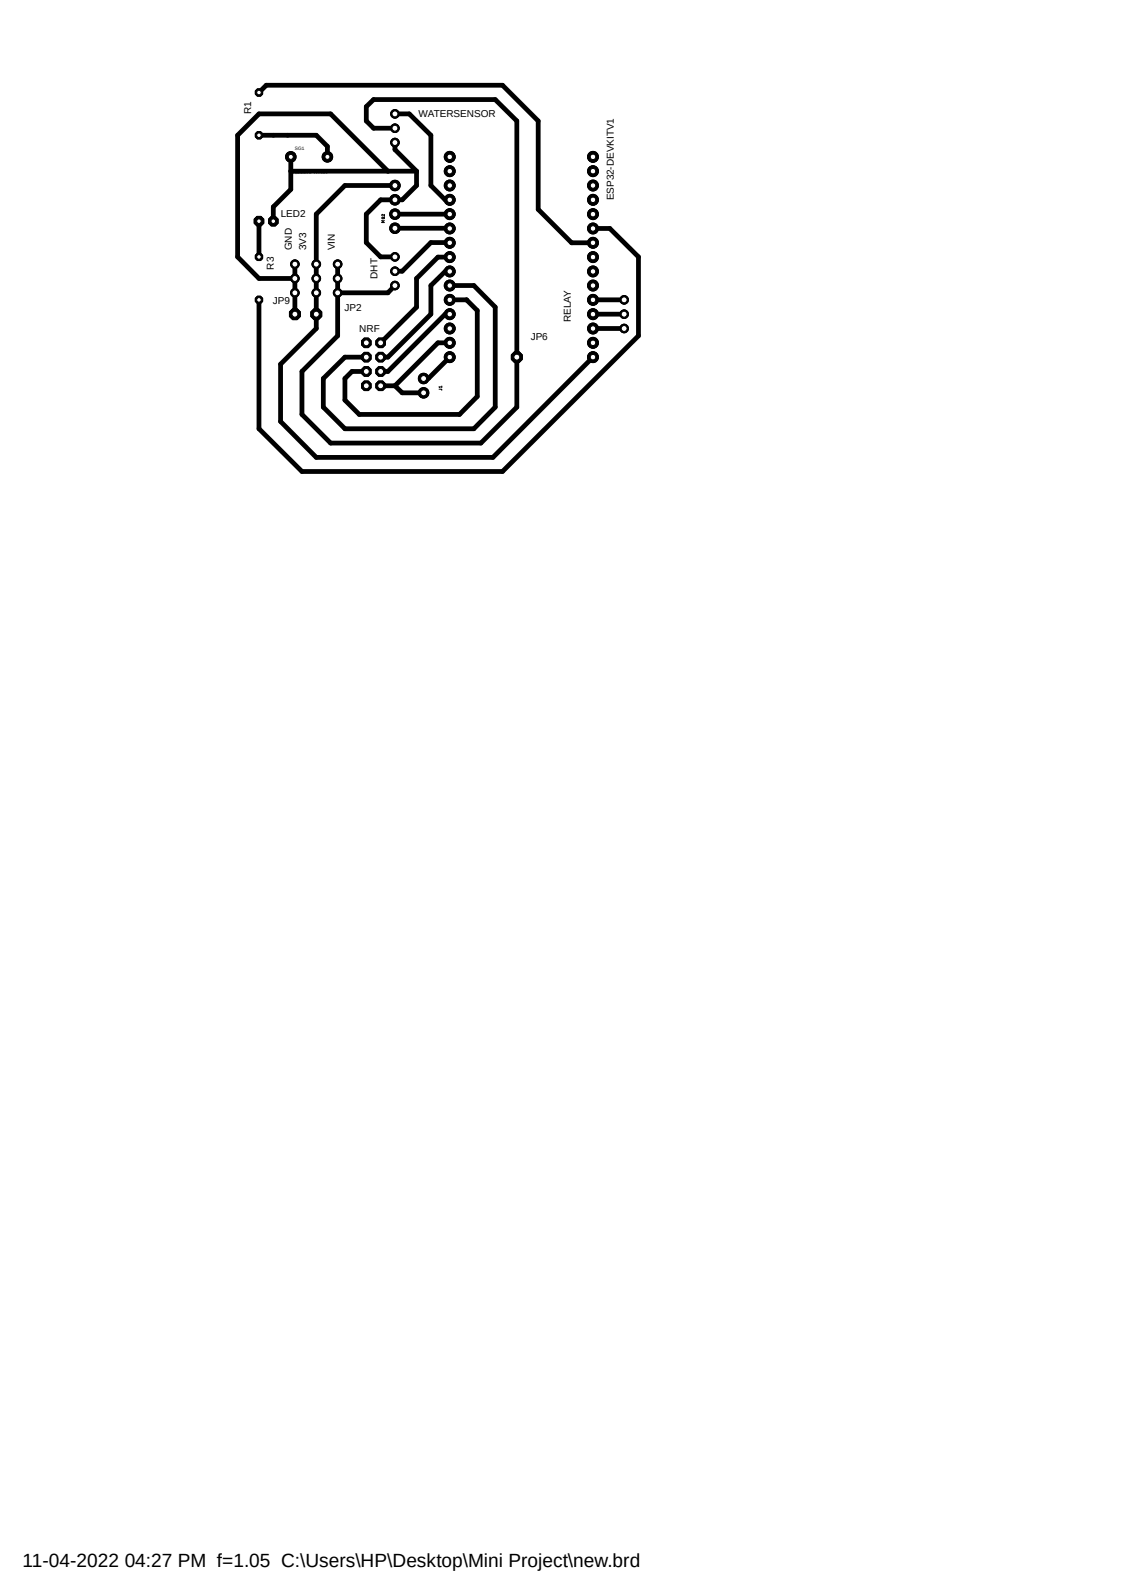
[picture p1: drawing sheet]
<svg xmlns="http://www.w3.org/2000/svg" width="210mm" height="297mm" viewBox="0 0 210 297" stroke-linecap="round" stroke-linejoin="round" font-family="sans-serif">
<defs><g id="words">
<text font-size="3.6" x="4.2" y="291.8">11-04-2022 04:27 PM f=1.05 C:\Users\HP\Desktop\Mini Project\new.brd</text>
<g font-size="1.9">
<text x="46.8" y="21.2" transform="rotate(-90 46.8 21.2)">R1</text>
<text x="77.9" y="21.8">WATERSENSOR</text>
<text x="52.3" y="40.4">LED2</text>
<text x="114.3" y="37.3" transform="rotate(-90 114.3 37.3)">ESP32-DEVKITV1</text>
<text x="54.3" y="46.6" transform="rotate(-90 54.3 46.6)">GND</text>
<text x="57" y="46.6" transform="rotate(-90 57 46.6)">3V3</text>
<text x="62.3" y="46.6" transform="rotate(-90 62.3 46.6)">VIN</text>
<text x="51" y="50.2" transform="rotate(-90 51 50.2)">R3</text>
<text x="70.3" y="51.9" transform="rotate(-90 70.3 51.9)">DHT</text>
<text x="50.8" y="56.6">JP9</text>
<text x="64.1" y="57.9">JP2</text>
<text x="106.3" y="59.9" transform="rotate(-90 106.3 59.9)">RELAY</text>
<text x="66.9" y="61.8">NRF</text>
<text x="98.8" y="63.2">JP6</text>
</g>
<g font-size=".9">
<text x="54.9" y="27.9">SG1</text>
<text x="54.2" y="32.4">BUZZERPTH-KIT</text>
</g>
</g></defs>
<path d="M4.2 4.2l168 105M172.2 4.2l-168 105" fill="none" stroke="#fff" stroke-width=".19"/>
<g fill="none" stroke="#000" stroke-width=".89">
<path d="M48.2 17.2l1.4-1.3h44l6.6 6.6v16.5l6.2 6.2h4M48.2 25.2h10.7l2.1 2.1v1.9M54.1 29.2v6.1l-3.2 3.2v2.7M54.1 31.9h23.5M72.2 31.9l-10.6-10.7h-13.4l-4 4v22.6l4 4.1h6.7M73.5 21.2h2.7l4 4v9.3l2.7 2.7h.8M73.5 23.9h-3.9l-1.4-1.4v-2.6l1.4-1.4h22.6l4 4v53.3l-6.7 6.7h-27.9l-5.4-5.3v-8l6.7-6.7v-13.3M73.5 26.5v1.4l4.1 4M73.5 39.9h10.3M73.5 34.5h-9.3l-5.3 5.4v21.3l-6.7 6.6v10.7l6.7 6.7h32.9l18.6-18.7M77.6 31.9v2.6l-2.7 2.7h-4l-2.7 2.7v5.3l2.7 2.6h2.6M48.2 41.2v6.6"/>
<path d="M54.9 49.2v9.3M73.5 53.2l-1.3 1.3h-9.3M73.5 42.5h10.2M83.7 53.2h4.5l4 4v18.6l-4 4h-24l-4-4v-5.3l4-4h4M83.7 50.5h-.8l-2.7 2.7v5.3l-8 8h-1.3M83.7 47.9h-2.2l-3.9 4v5.3l-6.7 6.6M83.7 55.8h3.2l2 2v16l-3.3 3.4h-18.7l-2.7-2.7v-4l1.3-1.3h2.7M83.8 58.5h-.9l-10.7 10.7h-1.3M84.2 45.2h-4l-5.3 5.3h-1.4M110.4 58.5h5.8M110.4 55.8h5.8M110.4 42.5h3.1l5.4 5.3v14.7l-25.3 25.3h-37.4l-8-8v-24"/>
<path d="M70.9 71.8h2.6M73.5 71.8l1.4 1.4h4M83.7 66.5l-3.9 4h-.9M83.8 63.9l-2.3-.1-8 8M110.4 61.2h5.8"/>
</g>
<circle cx="68.2" cy="63.8" r=".97" fill="#000"/>
<circle cx="68.2" cy="63.8" r=".97" fill="none" stroke="#000" stroke-width=".19"/>
<circle cx="68.2" cy="63.8" r=".55" fill="#fff"/>
<g fill="none" stroke="#000" stroke-width=".19">
<circle cx="68.2" cy="63.8" r=".55"/>
<circle cx="70.9" cy="63.8" r=".97"/>
</g>
<circle cx="70.9" cy="63.8" r=".97" fill="#000"/>
<circle cx="70.9" cy="63.8" r=".55" fill="#fff"/>
<g fill="none" stroke="#000" stroke-width=".19">
<circle cx="68.2" cy="66.5" r=".97"/>
<circle cx="70.9" cy="63.8" r=".55"/>
</g>
<circle cx="68.2" cy="66.5" r=".97" fill="#000"/>
<circle cx="68.2" cy="66.5" r=".55" fill="#fff"/>
<g fill="none" stroke="#000" stroke-width=".19">
<circle cx="68.2" cy="66.5" r=".55"/>
<circle cx="70.9" cy="66.5" r=".97"/>
</g>
<circle cx="70.9" cy="66.5" r=".97" fill="#000"/>
<circle cx="70.9" cy="66.5" r=".55" fill="#fff"/>
<g fill="none" stroke="#000" stroke-width=".19">
<circle cx="68.2" cy="69.2" r=".97"/>
<circle cx="70.9" cy="66.5" r=".55"/>
</g>
<circle cx="68.2" cy="69.2" r=".97" fill="#000"/>
<circle cx="68.2" cy="69.2" r=".55" fill="#fff"/>
<g fill="none" stroke="#000" stroke-width=".19">
<circle cx="68.2" cy="69.2" r=".55"/>
<circle cx="70.9" cy="69.2" r=".97"/>
</g>
<circle cx="70.9" cy="69.2" r=".97" fill="#000"/>
<circle cx="70.9" cy="69.2" r=".55" fill="#fff"/>
<g fill="none" stroke="#000" stroke-width=".19">
<circle cx="68.2" cy="71.8" r=".97"/>
<circle cx="70.9" cy="69.2" r=".55"/>
</g>
<circle cx="68.2" cy="71.8" r=".97" fill="#000"/>
<circle cx="68.2" cy="71.8" r=".55" fill="#fff"/>
<g fill="none" stroke="#000" stroke-width=".19">
<circle cx="68.2" cy="71.8" r=".55"/>
<circle cx="70.9" cy="71.8" r=".97"/>
</g>
<circle cx="70.9" cy="71.8" r=".97" fill="#000"/>
<circle cx="70.9" cy="71.8" r=".55" fill="#fff"/>
<g fill="none" stroke="#000" stroke-width=".19">
<circle cx="70.9" cy="71.8" r=".55"/>
<circle cx="110.4" cy="66.5" r="1.01"/>
</g>
<circle cx="110.4" cy="66.5" r="1.01" fill="#000"/>
<circle cx="110.4" cy="66.5" r=".51" fill="#fff"/>
<g fill="none" stroke="#000" stroke-width=".19">
<circle cx="110.4" cy="66.5" r=".51"/>
<circle cx="110.4" cy="63.8" r="1.01"/>
</g>
<circle cx="110.4" cy="63.8" r="1.01" fill="#000"/>
<circle cx="110.4" cy="63.8" r=".51" fill="#fff"/>
<g fill="none" stroke="#000" stroke-width=".19">
<circle cx="110.4" cy="63.8" r=".51"/>
<circle cx="110.4" cy="61.2" r="1.01"/>
</g>
<circle cx="110.4" cy="61.2" r="1.01" fill="#000"/>
<circle cx="110.4" cy="61.2" r=".51" fill="#fff"/>
<g fill="none" stroke="#000" stroke-width=".19">
<circle cx="110.4" cy="58.5" r="1.01"/>
<circle cx="110.4" cy="61.2" r=".51"/>
</g>
<circle cx="110.4" cy="58.5" r="1.01" fill="#000"/>
<circle cx="110.4" cy="58.5" r=".51" fill="#fff"/>
<g fill="none" stroke="#000" stroke-width=".19">
<circle cx="110.4" cy="58.5" r=".51"/>
<circle cx="110.4" cy="55.8" r="1.01"/>
</g>
<circle cx="110.4" cy="55.8" r="1.01" fill="#000"/>
<circle cx="110.4" cy="55.8" r=".51" fill="#fff"/>
<g fill="none" stroke="#000" stroke-width=".19">
<circle cx="110.4" cy="55.8" r=".51"/>
<circle cx="110.4" cy="53.2" r="1.01"/>
</g>
<circle cx="110.4" cy="53.2" r="1.01" fill="#000"/>
<circle cx="110.4" cy="53.2" r=".51" fill="#fff"/>
<g fill="none" stroke="#000" stroke-width=".19">
<circle cx="110.4" cy="53.2" r=".51"/>
<circle cx="110.4" cy="50.5" r="1.01"/>
</g>
<circle cx="110.4" cy="50.5" r="1.01" fill="#000"/>
<circle cx="110.4" cy="50.5" r=".51" fill="#fff"/>
<g fill="none" stroke="#000" stroke-width=".19">
<circle cx="110.4" cy="50.5" r=".51"/>
<circle cx="110.4" cy="47.9" r="1.01"/>
</g>
<circle cx="110.4" cy="47.9" r="1.01" fill="#000"/>
<circle cx="110.4" cy="47.9" r=".51" fill="#fff"/>
<g fill="none" stroke="#000" stroke-width=".19">
<circle cx="110.4" cy="47.9" r=".51"/>
<circle cx="110.4" cy="45.2" r="1.01"/>
</g>
<circle cx="110.4" cy="45.2" r="1.01" fill="#000"/>
<circle cx="110.4" cy="45.2" r=".51" fill="#fff"/>
<g fill="none" stroke="#000" stroke-width=".19">
<circle cx="110.4" cy="45.2" r=".51"/>
<circle cx="110.4" cy="42.5" r="1.01"/>
</g>
<circle cx="110.4" cy="42.5" r="1.01" fill="#000"/>
<circle cx="110.4" cy="42.5" r=".51" fill="#fff"/>
<g fill="none" stroke="#000" stroke-width=".19">
<circle cx="110.4" cy="39.9" r="1.01"/>
<circle cx="110.4" cy="42.5" r=".51"/>
</g>
<circle cx="110.4" cy="39.9" r="1.01" fill="#000"/>
<circle cx="110.4" cy="39.9" r=".51" fill="#fff"/>
<g fill="none" stroke="#000" stroke-width=".19">
<circle cx="110.4" cy="39.9" r=".51"/>
<circle cx="110.4" cy="37.2" r="1.01"/>
</g>
<circle cx="110.4" cy="37.2" r="1.01" fill="#000"/>
<circle cx="110.4" cy="37.2" r=".51" fill="#fff"/>
<g fill="none" stroke="#000" stroke-width=".19">
<circle cx="110.4" cy="37.2" r=".51"/>
<circle cx="110.4" cy="34.5" r="1.01"/>
</g>
<circle cx="110.4" cy="34.5" r="1.01" fill="#000"/>
<circle cx="110.4" cy="34.5" r=".51" fill="#fff"/>
<g fill="none" stroke="#000" stroke-width=".19">
<circle cx="110.4" cy="34.5" r=".51"/>
<circle cx="110.4" cy="31.9" r="1.01"/>
</g>
<circle cx="110.4" cy="31.9" r="1.01" fill="#000"/>
<circle cx="110.4" cy="31.9" r=".51" fill="#fff"/>
<g fill="none" stroke="#000" stroke-width=".19">
<circle cx="110.4" cy="31.9" r=".51"/>
<circle cx="110.4" cy="29.2" r="1.01"/>
</g>
<circle cx="110.4" cy="29.2" r="1.01" fill="#000"/>
<circle cx="110.4" cy="29.2" r=".51" fill="#fff"/>
<g fill="none" stroke="#000" stroke-width=".19">
<circle cx="110.4" cy="29.2" r=".51"/>
<circle cx="83.7" cy="66.5" r="1.01"/>
</g>
<circle cx="83.7" cy="66.5" r="1.01" fill="#000"/>
<circle cx="83.7" cy="66.5" r=".51" fill="#fff"/>
<g fill="none" stroke="#000" stroke-width=".19">
<circle cx="83.7" cy="66.5" r=".51"/>
<circle cx="83.7" cy="63.8" r="1.01"/>
</g>
<circle cx="83.7" cy="63.8" r="1.01" fill="#000"/>
<circle cx="83.7" cy="63.8" r=".51" fill="#fff"/>
<g fill="none" stroke="#000" stroke-width=".19">
<circle cx="83.7" cy="63.8" r=".51"/>
<circle cx="83.7" cy="61.2" r="1.01"/>
</g>
<circle cx="83.7" cy="61.2" r="1.01" fill="#000"/>
<circle cx="83.7" cy="61.2" r=".51" fill="#fff"/>
<g fill="none" stroke="#000" stroke-width=".19">
<circle cx="83.7" cy="58.5" r="1.01"/>
<circle cx="83.7" cy="61.2" r=".51"/>
</g>
<circle cx="83.7" cy="58.5" r="1.01" fill="#000"/>
<circle cx="83.7" cy="58.5" r=".51" fill="#fff"/>
<g fill="none" stroke="#000" stroke-width=".19">
<circle cx="83.7" cy="58.5" r=".51"/>
<circle cx="83.7" cy="55.8" r="1.01"/>
</g>
<circle cx="83.7" cy="55.8" r="1.01" fill="#000"/>
<circle cx="83.7" cy="55.8" r=".51" fill="#fff"/>
<g fill="none" stroke="#000" stroke-width=".19">
<circle cx="83.7" cy="55.8" r=".51"/>
<circle cx="83.7" cy="53.2" r="1.01"/>
</g>
<circle cx="83.7" cy="53.2" r="1.01" fill="#000"/>
<circle cx="83.7" cy="53.2" r=".51" fill="#fff"/>
<g fill="none" stroke="#000" stroke-width=".19">
<circle cx="83.7" cy="53.2" r=".51"/>
<circle cx="83.7" cy="50.5" r="1.01"/>
</g>
<circle cx="83.7" cy="50.5" r="1.01" fill="#000"/>
<circle cx="83.7" cy="50.5" r=".51" fill="#fff"/>
<g fill="none" stroke="#000" stroke-width=".19">
<circle cx="83.7" cy="50.5" r=".51"/>
<circle cx="83.7" cy="47.9" r="1.01"/>
</g>
<circle cx="83.7" cy="47.9" r="1.01" fill="#000"/>
<circle cx="83.7" cy="47.9" r=".51" fill="#fff"/>
<g fill="none" stroke="#000" stroke-width=".19">
<circle cx="83.7" cy="47.9" r=".51"/>
<circle cx="83.7" cy="45.2" r="1.01"/>
</g>
<circle cx="83.7" cy="45.2" r="1.01" fill="#000"/>
<circle cx="83.7" cy="45.2" r=".51" fill="#fff"/>
<g fill="none" stroke="#000" stroke-width=".19">
<circle cx="83.7" cy="45.2" r=".51"/>
<circle cx="83.7" cy="42.5" r="1.01"/>
</g>
<circle cx="83.7" cy="42.5" r="1.01" fill="#000"/>
<circle cx="83.7" cy="42.5" r=".51" fill="#fff"/>
<g fill="none" stroke="#000" stroke-width=".19">
<circle cx="83.7" cy="39.9" r="1.01"/>
<circle cx="83.7" cy="42.5" r=".51"/>
</g>
<circle cx="83.7" cy="39.9" r="1.01" fill="#000"/>
<circle cx="83.7" cy="39.9" r=".51" fill="#fff"/>
<g fill="none" stroke="#000" stroke-width=".19">
<circle cx="83.7" cy="39.9" r=".51"/>
<circle cx="83.7" cy="37.2" r="1.01"/>
</g>
<circle cx="83.7" cy="37.2" r="1.01" fill="#000"/>
<circle cx="83.7" cy="37.2" r=".51" fill="#fff"/>
<g fill="none" stroke="#000" stroke-width=".19">
<circle cx="83.7" cy="37.2" r=".51"/>
<circle cx="83.7" cy="34.5" r="1.01"/>
</g>
<circle cx="83.7" cy="34.5" r="1.01" fill="#000"/>
<circle cx="83.7" cy="34.5" r=".51" fill="#fff"/>
<g fill="none" stroke="#000" stroke-width=".19">
<circle cx="83.7" cy="34.5" r=".51"/>
<circle cx="83.7" cy="31.9" r="1.01"/>
</g>
<circle cx="83.7" cy="31.9" r="1.01" fill="#000"/>
<circle cx="83.7" cy="31.9" r=".51" fill="#fff"/>
<g fill="none" stroke="#000" stroke-width=".19">
<circle cx="83.7" cy="31.9" r=".51"/>
<circle cx="83.7" cy="29.2" r="1.01"/>
</g>
<circle cx="83.7" cy="29.2" r="1.01" fill="#000"/>
<circle cx="83.7" cy="29.2" r=".51" fill="#fff"/>
<g fill="none" stroke="#000" stroke-width=".19">
<circle cx="83.7" cy="29.2" r=".51"/>
<circle cx="58.9" cy="58.5" r="1.1"/>
</g>
<circle cx="58.9" cy="58.5" r="1.1" fill="#000"/>
<circle cx="58.9" cy="58.5" r=".55" fill="#fff"/>
<g fill="none" stroke="#000" stroke-width=".19">
<circle cx="54.9" cy="54.5" r=".8"/>
<circle cx="58.9" cy="58.5" r=".55"/>
</g>
<circle cx="54.9" cy="54.5" r=".8" fill="#000"/>
<circle cx="54.9" cy="54.5" r=".55" fill="#fff"/>
<g fill="none" stroke="#000" stroke-width=".19">
<circle cx="54.9" cy="54.5" r=".55"/>
<circle cx="54.9" cy="51.9" r=".8"/>
</g>
<circle cx="54.9" cy="51.9" r=".8" fill="#000"/>
<circle cx="54.9" cy="51.9" r=".55" fill="#fff"/>
<g fill="none" stroke="#000" stroke-width=".19">
<circle cx="54.9" cy="51.9" r=".55"/>
<circle cx="54.9" cy="49.2" r=".8"/>
</g>
<circle cx="54.9" cy="49.2" r=".8" fill="#000"/>
<circle cx="54.9" cy="49.2" r=".55" fill="#fff"/>
<g fill="none" stroke="#000" stroke-width=".19">
<circle cx="54.9" cy="49.2" r=".55"/>
<circle cx="58.9" cy="54.5" r=".8"/>
</g>
<circle cx="58.9" cy="54.5" r=".8" fill="#000"/>
<circle cx="58.9" cy="54.5" r=".55" fill="#fff"/>
<g fill="none" stroke="#000" stroke-width=".19">
<circle cx="58.9" cy="54.5" r=".55"/>
<circle cx="58.9" cy="51.9" r=".8"/>
</g>
<circle cx="58.9" cy="51.9" r=".8" fill="#000"/>
<circle cx="58.9" cy="51.9" r=".55" fill="#fff"/>
<g fill="none" stroke="#000" stroke-width=".19">
<circle cx="58.9" cy="51.9" r=".55"/>
<circle cx="58.9" cy="49.2" r=".8"/>
</g>
<circle cx="58.9" cy="49.2" r=".8" fill="#000"/>
<circle cx="58.9" cy="49.2" r=".55" fill="#fff"/>
<g fill="none" stroke="#000" stroke-width=".19">
<circle cx="58.9" cy="49.2" r=".55"/>
<circle cx="62.9" cy="54.5" r=".8"/>
</g>
<circle cx="62.9" cy="54.5" r=".8" fill="#000"/>
<circle cx="62.9" cy="54.5" r=".55" fill="#fff"/>
<g fill="none" stroke="#000" stroke-width=".19">
<circle cx="62.9" cy="54.5" r=".55"/>
<circle cx="62.9" cy="51.9" r=".8"/>
</g>
<circle cx="62.9" cy="51.9" r=".8" fill="#000"/>
<circle cx="62.9" cy="51.9" r=".55" fill="#fff"/>
<g fill="none" stroke="#000" stroke-width=".19">
<circle cx="62.9" cy="51.9" r=".55"/>
<circle cx="62.9" cy="49.2" r=".8"/>
</g>
<circle cx="62.9" cy="49.2" r=".8" fill="#000"/>
<circle cx="62.9" cy="49.2" r=".55" fill="#fff"/>
<g fill="none" stroke="#000" stroke-width=".19">
<circle cx="62.9" cy="49.2" r=".55"/>
<circle cx="96.2" cy="66.5" r="1.1"/>
</g>
<circle cx="96.2" cy="66.5" r="1.1" fill="#000"/>
<circle cx="96.2" cy="66.5" r=".55" fill="#fff"/>
<g fill="none" stroke="#000" stroke-width=".19">
<circle cx="73.5" cy="53.2" r=".8"/>
<circle cx="96.2" cy="66.5" r=".55"/>
</g>
<circle cx="73.5" cy="53.2" r=".8" fill="#000"/>
<circle cx="73.5" cy="53.2" r=".55" fill="#fff"/>
<g fill="none" stroke="#000" stroke-width=".19">
<circle cx="73.5" cy="53.2" r=".55"/>
<circle cx="73.5" cy="50.5" r=".8"/>
</g>
<circle cx="73.5" cy="50.5" r=".8" fill="#000"/>
<circle cx="73.5" cy="50.5" r=".55" fill="#fff"/>
<g fill="none" stroke="#000" stroke-width=".19">
<circle cx="73.5" cy="50.5" r=".55"/>
<circle cx="73.5" cy="47.8" r=".8"/>
</g>
<circle cx="73.5" cy="47.8" r=".8" fill="#000"/>
<circle cx="73.5" cy="47.8" r=".55" fill="#fff"/>
<g fill="none" stroke="#000" stroke-width=".19">
<circle cx="73.5" cy="26.5" r=".8"/>
<circle cx="73.5" cy="47.8" r=".55"/>
</g>
<circle cx="73.5" cy="26.5" r=".8" fill="#000"/>
<circle cx="73.5" cy="26.5" r=".55" fill="#fff"/>
<g fill="none" stroke="#000" stroke-width=".19">
<circle cx="73.5" cy="26.5" r=".55"/>
<circle cx="73.5" cy="23.9" r=".8"/>
</g>
<circle cx="73.5" cy="23.9" r=".8" fill="#000"/>
<circle cx="73.5" cy="23.9" r=".55" fill="#fff"/>
<g fill="none" stroke="#000" stroke-width=".19">
<circle cx="73.5" cy="23.9" r=".55"/>
<circle cx="73.5" cy="21.2" r=".8"/>
</g>
<circle cx="73.5" cy="21.2" r=".8" fill="#000"/>
<circle cx="73.5" cy="21.2" r=".55" fill="#fff"/>
<g fill="none" stroke="#000" stroke-width=".19">
<circle cx="73.5" cy="34.5" r=".98"/>
<circle cx="73.5" cy="21.2" r=".55"/>
</g>
<circle cx="73.5" cy="34.5" r=".98" fill="#000"/>
<circle cx="73.5" cy="34.5" r=".55" fill="#fff"/>
<g fill="none" stroke="#000" stroke-width=".19">
<circle cx="73.5" cy="37.2" r=".98"/>
<circle cx="73.5" cy="34.5" r=".55"/>
</g>
<circle cx="73.5" cy="37.2" r=".98" fill="#000"/>
<circle cx="73.5" cy="37.2" r=".55" fill="#fff"/>
<g fill="none" stroke="#000" stroke-width=".19">
<circle cx="73.5" cy="39.9" r=".98"/>
<circle cx="73.5" cy="37.2" r=".55"/>
</g>
<circle cx="73.5" cy="39.9" r=".98" fill="#000"/>
<circle cx="73.5" cy="39.9" r=".55" fill="#fff"/>
<g fill="none" stroke="#000" stroke-width=".19">
<circle cx="73.5" cy="39.9" r=".55"/>
<circle cx="73.5" cy="42.5" r=".98"/>
</g>
<circle cx="73.5" cy="42.5" r=".98" fill="#000"/>
<circle cx="73.5" cy="42.5" r=".55" fill="#fff"/>
<g fill="none" stroke="#000" stroke-width=".19">
<circle cx="54.1" cy="29.2" r=".98"/>
<circle cx="73.5" cy="42.5" r=".55"/>
</g>
<circle cx="54.1" cy="29.2" r=".98" fill="#000"/>
<circle cx="54.1" cy="29.2" r=".46" fill="#fff"/>
<g fill="none" stroke="#000" stroke-width=".19">
<circle cx="54.1" cy="29.2" r=".46"/>
<circle cx="61" cy="29.2" r=".98"/>
</g>
<circle cx="61" cy="29.2" r=".98" fill="#000"/>
<circle cx="61" cy="29.2" r=".46" fill="#fff"/>
<g fill="none" stroke="#000" stroke-width=".19">
<circle cx="61" cy="29.2" r=".46"/>
<circle cx="50.9" cy="41.2" r=".97"/>
</g>
<circle cx="50.9" cy="41.2" r=".97" fill="#000"/>
<circle cx="50.9" cy="41.2" r=".43" fill="#fff"/>
<g fill="none" stroke="#000" stroke-width=".19">
<circle cx="48.2" cy="41.2" r=".97"/>
<circle cx="50.9" cy="41.2" r=".43"/>
</g>
<circle cx="48.2" cy="41.2" r=".97" fill="#000"/>
<circle cx="48.2" cy="41.2" r=".43" fill="#fff"/>
<g fill="none" stroke="#000" stroke-width=".19">
<path d="M47.9 47.2h.6l.4 .3v.6l-.4 .4h-.6l-.4-.4v-.6z"/>
<circle cx="48.2" cy="41.2" r=".43"/>
</g>
<path d="M47.9 47.2h.6l.4 .3v.6l-.4 .4h-.6l-.4-.4v-.6z" fill-rule="evenodd" fill="#000"/>
<circle cx="48.2" cy="47.8" r=".43" fill="#fff"/>
<g fill="none" stroke="#000" stroke-width=".19">
<path d="M47.9 55.2h.6l.4 .3v.6l-.4 .4h-.6l-.4-.4v-.6z"/>
<circle cx="48.2" cy="47.8" r=".43"/>
</g>
<path d="M47.9 55.2h.6l.4 .3v.6l-.4 .4h-.6l-.4-.4v-.6z" fill-rule="evenodd" fill="#000"/>
<circle cx="48.2" cy="55.8" r=".43" fill="#fff"/>
<g fill="none" stroke="#000" stroke-width=".19">
<path d="M47.9 24.5h.6l.4 .4v.6l-.4 .4h-.6l-.4-.4v-.6z"/>
<circle cx="48.2" cy="55.8" r=".43"/>
</g>
<path d="M47.9 24.5h.6l.4 .4v.6l-.4 .4h-.6l-.4-.4v-.6z" fill-rule="evenodd" fill="#000"/>
<circle cx="48.2" cy="25.2" r=".43" fill="#fff"/>
<g fill="none" stroke="#000" stroke-width=".19">
<path d="M47.9 16.6h.6l.4 .3v.6l-.4 .4h-.6l-.4-.4v-.6z"/>
<circle cx="48.2" cy="25.2" r=".43"/>
</g>
<path d="M47.9 16.6h.6l.4 .3v.6l-.4 .4h-.6l-.4-.4v-.6z" fill-rule="evenodd" fill="#000"/>
<circle cx="48.2" cy="17.2" r=".43" fill="#fff"/>
<g fill="none" stroke="#000" stroke-width=".19">
<circle cx="48.2" cy="17.2" r=".43"/>
<circle cx="54.9" cy="58.5" r="1.1"/>
</g>
<circle cx="54.9" cy="58.5" r="1.1" fill="#000"/>
<circle cx="54.9" cy="58.5" r=".55" fill="#fff"/>
<g fill="none" stroke="#000" stroke-width=".19">
<circle cx="54.9" cy="58.5" r=".55"/>
<circle cx="116.2" cy="61.2" r=".8"/>
</g>
<circle cx="116.2" cy="61.2" r=".8" fill="#000"/>
<circle cx="116.2" cy="61.2" r=".55" fill="#fff"/>
<g fill="none" stroke="#000" stroke-width=".19">
<circle cx="116.2" cy="58.5" r=".8"/>
<circle cx="116.2" cy="61.2" r=".55"/>
</g>
<circle cx="116.2" cy="58.5" r=".8" fill="#000"/>
<circle cx="116.2" cy="58.5" r=".55" fill="#fff"/>
<g fill="none" stroke="#000" stroke-width=".19">
<circle cx="116.2" cy="58.5" r=".55"/>
<circle cx="116.2" cy="55.8" r=".8"/>
</g>
<circle cx="116.2" cy="55.8" r=".8" fill="#000"/>
<circle cx="116.2" cy="55.8" r=".55" fill="#fff"/>
<g fill="none" stroke="#000" stroke-width=".19">
<circle cx="116.2" cy="55.8" r=".55"/>
<circle cx="78.9" cy="70.5" r=".98"/>
</g>
<circle cx="78.9" cy="70.5" r=".98" fill="#000"/>
<circle cx="78.9" cy="70.5" r=".55" fill="#fff"/>
<g fill="none" stroke="#000" stroke-width=".19">
<circle cx="78.9" cy="73.2" r=".98"/>
<circle cx="78.9" cy="70.5" r=".55"/>
</g>
<circle cx="78.9" cy="73.2" r=".98" fill="#000"/>
<circle cx="78.9" cy="73.2" r=".55" fill="#fff"/>
<g fill="none" stroke="#000" stroke-width=".19">
<circle cx="68.2" cy="63.8" r=".97"/>
<circle cx="78.9" cy="73.2" r=".55"/>
</g>
<circle cx="68.2" cy="63.8" r=".97" fill="#000"/>
<circle cx="68.2" cy="63.8" r=".55" fill="#fff"/>
<g fill="none" stroke="#000" stroke-width=".19">
<circle cx="68.2" cy="63.8" r=".55"/>
<circle cx="70.9" cy="63.8" r=".97"/>
</g>
<circle cx="70.9" cy="63.8" r=".97" fill="#000"/>
<circle cx="70.9" cy="63.8" r=".55" fill="#fff"/>
<g fill="none" stroke="#000" stroke-width=".19">
<circle cx="68.2" cy="66.5" r=".97"/>
<circle cx="70.9" cy="63.8" r=".55"/>
</g>
<circle cx="68.2" cy="66.5" r=".97" fill="#000"/>
<circle cx="68.2" cy="66.5" r=".55" fill="#fff"/>
<g fill="none" stroke="#000" stroke-width=".19">
<circle cx="68.2" cy="66.5" r=".55"/>
<circle cx="70.9" cy="66.5" r=".97"/>
</g>
<circle cx="70.9" cy="66.5" r=".97" fill="#000"/>
<circle cx="70.9" cy="66.5" r=".55" fill="#fff"/>
<g fill="none" stroke="#000" stroke-width=".19">
<circle cx="68.2" cy="69.2" r=".97"/>
<circle cx="70.9" cy="66.5" r=".55"/>
</g>
<circle cx="68.2" cy="69.2" r=".97" fill="#000"/>
<circle cx="68.2" cy="69.2" r=".55" fill="#fff"/>
<g fill="none" stroke="#000" stroke-width=".19">
<circle cx="68.2" cy="69.2" r=".55"/>
<circle cx="70.9" cy="69.2" r=".97"/>
</g>
<circle cx="70.9" cy="69.2" r=".97" fill="#000"/>
<circle cx="70.9" cy="69.2" r=".55" fill="#fff"/>
<g fill="none" stroke="#000" stroke-width=".19">
<circle cx="68.2" cy="71.8" r=".97"/>
<circle cx="70.9" cy="69.2" r=".55"/>
</g>
<circle cx="68.2" cy="71.8" r=".97" fill="#000"/>
<circle cx="68.2" cy="71.8" r=".55" fill="#fff"/>
<g fill="none" stroke="#000" stroke-width=".19">
<circle cx="68.2" cy="71.8" r=".55"/>
<circle cx="70.9" cy="71.8" r=".97"/>
</g>
<circle cx="70.9" cy="71.8" r=".97" fill="#000"/>
<circle cx="70.9" cy="71.8" r=".55" fill="#fff"/>
<g fill="none" stroke="#000" stroke-width=".19">
<circle cx="70.9" cy="71.8" r=".55"/>
<circle cx="110.4" cy="66.5" r="1.01"/>
</g>
<circle cx="110.4" cy="66.5" r="1.01" fill="#000"/>
<circle cx="110.4" cy="66.5" r=".51" fill="#fff"/>
<g fill="none" stroke="#000" stroke-width=".19">
<circle cx="110.4" cy="66.5" r=".51"/>
<circle cx="110.4" cy="63.8" r="1.01"/>
</g>
<circle cx="110.4" cy="63.8" r="1.01" fill="#000"/>
<circle cx="110.4" cy="63.8" r=".51" fill="#fff"/>
<g fill="none" stroke="#000" stroke-width=".19">
<circle cx="110.4" cy="63.8" r=".51"/>
<circle cx="110.4" cy="61.2" r="1.01"/>
</g>
<circle cx="110.4" cy="61.2" r="1.01" fill="#000"/>
<circle cx="110.4" cy="61.2" r=".51" fill="#fff"/>
<g fill="none" stroke="#000" stroke-width=".19">
<circle cx="110.4" cy="58.5" r="1.01"/>
<circle cx="110.4" cy="61.2" r=".51"/>
</g>
<circle cx="110.4" cy="58.5" r="1.01" fill="#000"/>
<circle cx="110.4" cy="58.5" r=".51" fill="#fff"/>
<g fill="none" stroke="#000" stroke-width=".19">
<circle cx="110.4" cy="58.5" r=".51"/>
<circle cx="110.4" cy="55.8" r="1.01"/>
</g>
<circle cx="110.4" cy="55.8" r="1.01" fill="#000"/>
<circle cx="110.4" cy="55.8" r=".51" fill="#fff"/>
<g fill="none" stroke="#000" stroke-width=".19">
<circle cx="110.4" cy="55.8" r=".51"/>
<circle cx="110.4" cy="53.2" r="1.01"/>
</g>
<circle cx="110.4" cy="53.2" r="1.01" fill="#000"/>
<circle cx="110.4" cy="53.2" r=".51" fill="#fff"/>
<g fill="none" stroke="#000" stroke-width=".19">
<circle cx="110.4" cy="53.2" r=".51"/>
<circle cx="110.4" cy="50.5" r="1.01"/>
</g>
<circle cx="110.4" cy="50.5" r="1.01" fill="#000"/>
<circle cx="110.4" cy="50.5" r=".51" fill="#fff"/>
<g fill="none" stroke="#000" stroke-width=".19">
<circle cx="110.4" cy="50.5" r=".51"/>
<circle cx="110.4" cy="47.9" r="1.01"/>
</g>
<circle cx="110.4" cy="47.9" r="1.01" fill="#000"/>
<circle cx="110.4" cy="47.9" r=".51" fill="#fff"/>
<g fill="none" stroke="#000" stroke-width=".19">
<circle cx="110.4" cy="47.9" r=".51"/>
<circle cx="110.4" cy="45.2" r="1.01"/>
</g>
<circle cx="110.4" cy="45.2" r="1.01" fill="#000"/>
<circle cx="110.4" cy="45.2" r=".51" fill="#fff"/>
<g fill="none" stroke="#000" stroke-width=".19">
<circle cx="110.4" cy="45.2" r=".51"/>
<circle cx="110.4" cy="42.5" r="1.01"/>
</g>
<circle cx="110.4" cy="42.5" r="1.01" fill="#000"/>
<circle cx="110.4" cy="42.5" r=".51" fill="#fff"/>
<g fill="none" stroke="#000" stroke-width=".19">
<circle cx="110.4" cy="39.9" r="1.01"/>
<circle cx="110.4" cy="42.5" r=".51"/>
</g>
<circle cx="110.4" cy="39.9" r="1.01" fill="#000"/>
<circle cx="110.4" cy="39.9" r=".51" fill="#fff"/>
<g fill="none" stroke="#000" stroke-width=".19">
<circle cx="110.4" cy="39.9" r=".51"/>
<circle cx="110.4" cy="37.2" r="1.01"/>
</g>
<circle cx="110.4" cy="37.2" r="1.01" fill="#000"/>
<circle cx="110.4" cy="37.2" r=".51" fill="#fff"/>
<g fill="none" stroke="#000" stroke-width=".19">
<circle cx="110.4" cy="37.2" r=".51"/>
<circle cx="110.4" cy="34.5" r="1.01"/>
</g>
<circle cx="110.4" cy="34.5" r="1.01" fill="#000"/>
<circle cx="110.4" cy="34.5" r=".51" fill="#fff"/>
<g fill="none" stroke="#000" stroke-width=".19">
<circle cx="110.4" cy="34.5" r=".51"/>
<circle cx="110.4" cy="31.9" r="1.01"/>
</g>
<circle cx="110.4" cy="31.9" r="1.01" fill="#000"/>
<circle cx="110.4" cy="31.9" r=".51" fill="#fff"/>
<g fill="none" stroke="#000" stroke-width=".19">
<circle cx="110.4" cy="31.9" r=".51"/>
<circle cx="110.4" cy="29.2" r="1.01"/>
</g>
<circle cx="110.4" cy="29.2" r="1.01" fill="#000"/>
<circle cx="110.4" cy="29.2" r=".51" fill="#fff"/>
<g fill="none" stroke="#000" stroke-width=".19">
<circle cx="110.4" cy="29.2" r=".51"/>
<circle cx="83.7" cy="66.5" r="1.01"/>
</g>
<circle cx="83.7" cy="66.5" r="1.01" fill="#000"/>
<circle cx="83.7" cy="66.5" r=".51" fill="#fff"/>
<g fill="none" stroke="#000" stroke-width=".19">
<circle cx="83.7" cy="66.5" r=".51"/>
<circle cx="83.7" cy="63.8" r="1.01"/>
</g>
<circle cx="83.7" cy="63.8" r="1.01" fill="#000"/>
<circle cx="83.7" cy="63.8" r=".51" fill="#fff"/>
<g fill="none" stroke="#000" stroke-width=".19">
<circle cx="83.7" cy="63.8" r=".51"/>
<circle cx="83.7" cy="61.2" r="1.01"/>
</g>
<circle cx="83.7" cy="61.2" r="1.01" fill="#000"/>
<circle cx="83.7" cy="61.2" r=".51" fill="#fff"/>
<g fill="none" stroke="#000" stroke-width=".19">
<circle cx="83.7" cy="58.5" r="1.01"/>
<circle cx="83.7" cy="61.2" r=".51"/>
</g>
<circle cx="83.7" cy="58.5" r="1.01" fill="#000"/>
<circle cx="83.7" cy="58.5" r=".51" fill="#fff"/>
<g fill="none" stroke="#000" stroke-width=".19">
<circle cx="83.7" cy="58.5" r=".51"/>
<circle cx="83.7" cy="55.8" r="1.01"/>
</g>
<circle cx="83.7" cy="55.8" r="1.01" fill="#000"/>
<circle cx="83.7" cy="55.8" r=".51" fill="#fff"/>
<g fill="none" stroke="#000" stroke-width=".19">
<circle cx="83.7" cy="55.8" r=".51"/>
<circle cx="83.7" cy="53.2" r="1.01"/>
</g>
<circle cx="83.7" cy="53.2" r="1.01" fill="#000"/>
<circle cx="83.7" cy="53.2" r=".51" fill="#fff"/>
<g fill="none" stroke="#000" stroke-width=".19">
<circle cx="83.7" cy="53.2" r=".51"/>
<circle cx="83.7" cy="50.5" r="1.01"/>
</g>
<circle cx="83.7" cy="50.5" r="1.01" fill="#000"/>
<circle cx="83.7" cy="50.5" r=".51" fill="#fff"/>
<g fill="none" stroke="#000" stroke-width=".19">
<circle cx="83.7" cy="50.5" r=".51"/>
<circle cx="83.7" cy="47.9" r="1.01"/>
</g>
<circle cx="83.7" cy="47.9" r="1.01" fill="#000"/>
<circle cx="83.7" cy="47.9" r=".51" fill="#fff"/>
<g fill="none" stroke="#000" stroke-width=".19">
<circle cx="83.7" cy="47.9" r=".51"/>
<circle cx="83.7" cy="45.2" r="1.01"/>
</g>
<circle cx="83.7" cy="45.2" r="1.01" fill="#000"/>
<circle cx="83.7" cy="45.2" r=".51" fill="#fff"/>
<g fill="none" stroke="#000" stroke-width=".19">
<circle cx="83.7" cy="45.2" r=".51"/>
<circle cx="83.7" cy="42.5" r="1.01"/>
</g>
<circle cx="83.7" cy="42.5" r="1.01" fill="#000"/>
<circle cx="83.7" cy="42.5" r=".51" fill="#fff"/>
<g fill="none" stroke="#000" stroke-width=".19">
<circle cx="83.7" cy="39.9" r="1.01"/>
<circle cx="83.7" cy="42.5" r=".51"/>
</g>
<circle cx="83.7" cy="39.9" r="1.01" fill="#000"/>
<circle cx="83.7" cy="39.9" r=".51" fill="#fff"/>
<g fill="none" stroke="#000" stroke-width=".19">
<circle cx="83.7" cy="39.9" r=".51"/>
<circle cx="83.7" cy="37.2" r="1.01"/>
</g>
<circle cx="83.7" cy="37.2" r="1.01" fill="#000"/>
<circle cx="83.7" cy="37.2" r=".51" fill="#fff"/>
<g fill="none" stroke="#000" stroke-width=".19">
<circle cx="83.7" cy="37.2" r=".51"/>
<circle cx="83.7" cy="34.5" r="1.01"/>
</g>
<circle cx="83.7" cy="34.5" r="1.01" fill="#000"/>
<circle cx="83.7" cy="34.5" r=".51" fill="#fff"/>
<g fill="none" stroke="#000" stroke-width=".19">
<circle cx="83.7" cy="34.5" r=".51"/>
<circle cx="83.7" cy="31.9" r="1.01"/>
</g>
<circle cx="83.7" cy="31.9" r="1.01" fill="#000"/>
<circle cx="83.7" cy="31.9" r=".51" fill="#fff"/>
<g fill="none" stroke="#000" stroke-width=".19">
<circle cx="83.7" cy="31.9" r=".51"/>
<circle cx="83.7" cy="29.2" r="1.01"/>
</g>
<circle cx="83.7" cy="29.2" r="1.01" fill="#000"/>
<circle cx="83.7" cy="29.2" r=".51" fill="#fff"/>
<g fill="none" stroke="#000" stroke-width=".19">
<circle cx="83.7" cy="29.2" r=".51"/>
<circle cx="58.9" cy="58.5" r="1.1"/>
</g>
<circle cx="58.9" cy="58.5" r="1.1" fill="#000"/>
<circle cx="58.9" cy="58.5" r=".55" fill="#fff"/>
<g fill="none" stroke="#000" stroke-width=".19">
<circle cx="54.9" cy="54.5" r=".8"/>
<circle cx="58.9" cy="58.5" r=".55"/>
</g>
<circle cx="54.9" cy="54.5" r=".8" fill="#000"/>
<circle cx="54.9" cy="54.5" r=".55" fill="#fff"/>
<g fill="none" stroke="#000" stroke-width=".19">
<circle cx="54.9" cy="54.5" r=".55"/>
<circle cx="54.9" cy="51.9" r=".8"/>
</g>
<circle cx="54.9" cy="51.9" r=".8" fill="#000"/>
<circle cx="54.9" cy="51.9" r=".55" fill="#fff"/>
<g fill="none" stroke="#000" stroke-width=".19">
<circle cx="54.9" cy="51.9" r=".55"/>
<circle cx="54.9" cy="49.2" r=".8"/>
</g>
<circle cx="54.9" cy="49.2" r=".8" fill="#000"/>
<circle cx="54.9" cy="49.2" r=".55" fill="#fff"/>
<g fill="none" stroke="#000" stroke-width=".19">
<circle cx="54.9" cy="49.2" r=".55"/>
<circle cx="58.9" cy="54.5" r=".8"/>
</g>
<circle cx="58.9" cy="54.5" r=".8" fill="#000"/>
<circle cx="58.9" cy="54.5" r=".55" fill="#fff"/>
<g fill="none" stroke="#000" stroke-width=".19">
<circle cx="58.9" cy="54.5" r=".55"/>
<circle cx="58.9" cy="51.9" r=".8"/>
</g>
<circle cx="58.9" cy="51.9" r=".8" fill="#000"/>
<circle cx="58.9" cy="51.9" r=".55" fill="#fff"/>
<g fill="none" stroke="#000" stroke-width=".19">
<circle cx="58.9" cy="51.9" r=".55"/>
<circle cx="58.9" cy="49.2" r=".8"/>
</g>
<circle cx="58.9" cy="49.2" r=".8" fill="#000"/>
<circle cx="58.9" cy="49.2" r=".55" fill="#fff"/>
<g fill="none" stroke="#000" stroke-width=".19">
<circle cx="58.9" cy="49.2" r=".55"/>
<circle cx="62.9" cy="54.5" r=".8"/>
</g>
<circle cx="62.9" cy="54.5" r=".8" fill="#000"/>
<circle cx="62.9" cy="54.5" r=".55" fill="#fff"/>
<g fill="none" stroke="#000" stroke-width=".19">
<circle cx="62.9" cy="54.5" r=".55"/>
<circle cx="62.9" cy="51.9" r=".8"/>
</g>
<circle cx="62.9" cy="51.9" r=".8" fill="#000"/>
<circle cx="62.9" cy="51.9" r=".55" fill="#fff"/>
<g fill="none" stroke="#000" stroke-width=".19">
<circle cx="62.9" cy="51.9" r=".55"/>
<circle cx="62.9" cy="49.2" r=".8"/>
</g>
<circle cx="62.9" cy="49.2" r=".8" fill="#000"/>
<circle cx="62.9" cy="49.2" r=".55" fill="#fff"/>
<g fill="none" stroke="#000" stroke-width=".19">
<circle cx="62.9" cy="49.2" r=".55"/>
<circle cx="96.2" cy="66.5" r="1.1"/>
</g>
<circle cx="96.2" cy="66.5" r="1.1" fill="#000"/>
<circle cx="96.2" cy="66.5" r=".55" fill="#fff"/>
<g fill="none" stroke="#000" stroke-width=".19">
<circle cx="73.5" cy="53.2" r=".8"/>
<circle cx="96.2" cy="66.5" r=".55"/>
</g>
<circle cx="73.5" cy="53.2" r=".8" fill="#000"/>
<circle cx="73.5" cy="53.2" r=".55" fill="#fff"/>
<g fill="none" stroke="#000" stroke-width=".19">
<circle cx="73.5" cy="53.2" r=".55"/>
<circle cx="73.5" cy="50.5" r=".8"/>
</g>
<circle cx="73.5" cy="50.5" r=".8" fill="#000"/>
<circle cx="73.5" cy="50.5" r=".55" fill="#fff"/>
<g fill="none" stroke="#000" stroke-width=".19">
<circle cx="73.5" cy="50.5" r=".55"/>
<circle cx="73.5" cy="47.8" r=".8"/>
</g>
<circle cx="73.5" cy="47.8" r=".8" fill="#000"/>
<circle cx="73.5" cy="47.8" r=".55" fill="#fff"/>
<g fill="none" stroke="#000" stroke-width=".19">
<circle cx="73.5" cy="26.5" r=".8"/>
<circle cx="73.5" cy="47.8" r=".55"/>
</g>
<circle cx="73.5" cy="26.5" r=".8" fill="#000"/>
<circle cx="73.5" cy="26.5" r=".55" fill="#fff"/>
<g fill="none" stroke="#000" stroke-width=".19">
<circle cx="73.5" cy="26.5" r=".55"/>
<circle cx="73.5" cy="23.9" r=".8"/>
</g>
<circle cx="73.5" cy="23.9" r=".8" fill="#000"/>
<circle cx="73.5" cy="23.9" r=".55" fill="#fff"/>
<g fill="none" stroke="#000" stroke-width=".19">
<circle cx="73.5" cy="23.9" r=".55"/>
<circle cx="73.5" cy="21.2" r=".8"/>
</g>
<circle cx="73.5" cy="21.2" r=".8" fill="#000"/>
<circle cx="73.5" cy="21.2" r=".55" fill="#fff"/>
<g fill="none" stroke="#000" stroke-width=".19">
<circle cx="73.5" cy="34.5" r=".98"/>
<circle cx="73.5" cy="21.2" r=".55"/>
</g>
<circle cx="73.5" cy="34.5" r=".98" fill="#000"/>
<circle cx="73.5" cy="34.5" r=".55" fill="#fff"/>
<g fill="none" stroke="#000" stroke-width=".19">
<circle cx="73.5" cy="37.2" r=".98"/>
<circle cx="73.5" cy="34.5" r=".55"/>
</g>
<circle cx="73.5" cy="37.2" r=".98" fill="#000"/>
<circle cx="73.5" cy="37.2" r=".55" fill="#fff"/>
<g fill="none" stroke="#000" stroke-width=".19">
<circle cx="73.5" cy="39.9" r=".98"/>
<circle cx="73.5" cy="37.2" r=".55"/>
</g>
<circle cx="73.5" cy="39.9" r=".98" fill="#000"/>
<circle cx="73.5" cy="39.9" r=".55" fill="#fff"/>
<g fill="none" stroke="#000" stroke-width=".19">
<circle cx="73.5" cy="39.9" r=".55"/>
<circle cx="73.5" cy="42.5" r=".98"/>
</g>
<circle cx="73.5" cy="42.5" r=".98" fill="#000"/>
<circle cx="73.5" cy="42.5" r=".55" fill="#fff"/>
<g fill="none" stroke="#000" stroke-width=".19">
<circle cx="54.1" cy="29.2" r=".98"/>
<circle cx="73.5" cy="42.5" r=".55"/>
</g>
<circle cx="54.1" cy="29.2" r=".98" fill="#000"/>
<circle cx="54.1" cy="29.2" r=".46" fill="#fff"/>
<g fill="none" stroke="#000" stroke-width=".19">
<circle cx="54.1" cy="29.2" r=".46"/>
<circle cx="61" cy="29.2" r=".98"/>
</g>
<circle cx="61" cy="29.2" r=".98" fill="#000"/>
<circle cx="61" cy="29.2" r=".46" fill="#fff"/>
<g fill="none" stroke="#000" stroke-width=".19">
<circle cx="61" cy="29.2" r=".46"/>
<circle cx="50.9" cy="41.2" r=".97"/>
</g>
<circle cx="50.9" cy="41.2" r=".97" fill="#000"/>
<circle cx="50.9" cy="41.2" r=".43" fill="#fff"/>
<g fill="none" stroke="#000" stroke-width=".19">
<circle cx="48.2" cy="41.2" r=".97"/>
<circle cx="50.9" cy="41.2" r=".43"/>
</g>
<circle cx="48.2" cy="41.2" r=".97" fill="#000"/>
<circle cx="48.2" cy="41.2" r=".43" fill="#fff"/>
<g fill="none" stroke="#000" stroke-width=".19">
<path d="M47.9 47.2h.6l.4 .3v.6l-.4 .4h-.6l-.4-.4v-.6z"/>
<circle cx="48.2" cy="41.2" r=".43"/>
</g>
<path d="M47.9 47.2h.6l.4 .3v.6l-.4 .4h-.6l-.4-.4v-.6z" fill-rule="evenodd" fill="#000"/>
<circle cx="48.2" cy="47.8" r=".43" fill="#fff"/>
<g fill="none" stroke="#000" stroke-width=".19">
<path d="M47.9 55.2h.6l.4 .3v.6l-.4 .4h-.6l-.4-.4v-.6z"/>
<circle cx="48.2" cy="47.8" r=".43"/>
</g>
<path d="M47.9 55.2h.6l.4 .3v.6l-.4 .4h-.6l-.4-.4v-.6z" fill-rule="evenodd" fill="#000"/>
<circle cx="48.2" cy="55.8" r=".43" fill="#fff"/>
<g fill="none" stroke="#000" stroke-width=".19">
<path d="M47.9 24.5h.6l.4 .4v.6l-.4 .4h-.6l-.4-.4v-.6z"/>
<circle cx="48.2" cy="55.8" r=".43"/>
</g>
<path d="M47.9 24.5h.6l.4 .4v.6l-.4 .4h-.6l-.4-.4v-.6z" fill-rule="evenodd" fill="#000"/>
<circle cx="48.2" cy="25.2" r=".43" fill="#fff"/>
<g fill="none" stroke="#000" stroke-width=".19">
<path d="M47.9 16.6h.6l.4 .3v.6l-.4 .4h-.6l-.4-.4v-.6z"/>
<circle cx="48.2" cy="25.2" r=".43"/>
</g>
<path d="M47.9 16.6h.6l.4 .3v.6l-.4 .4h-.6l-.4-.4v-.6z" fill-rule="evenodd" fill="#000"/>
<circle cx="48.2" cy="17.2" r=".43" fill="#fff"/>
<g fill="none" stroke="#000" stroke-width=".19">
<circle cx="48.2" cy="17.2" r=".43"/>
<circle cx="54.9" cy="58.5" r="1.1"/>
</g>
<circle cx="54.9" cy="58.5" r="1.1" fill="#000"/>
<circle cx="54.9" cy="58.5" r=".55" fill="#fff"/>
<g fill="none" stroke="#000" stroke-width=".19">
<circle cx="54.9" cy="58.5" r=".55"/>
<circle cx="116.2" cy="61.2" r=".8"/>
</g>
<circle cx="116.2" cy="61.2" r=".8" fill="#000"/>
<circle cx="116.2" cy="61.2" r=".55" fill="#fff"/>
<g fill="none" stroke="#000" stroke-width=".19">
<circle cx="116.2" cy="58.5" r=".8"/>
<circle cx="116.2" cy="61.2" r=".55"/>
</g>
<circle cx="116.2" cy="58.5" r=".8" fill="#000"/>
<circle cx="116.2" cy="58.5" r=".55" fill="#fff"/>
<g fill="none" stroke="#000" stroke-width=".19">
<circle cx="116.2" cy="58.5" r=".55"/>
<circle cx="116.2" cy="55.8" r=".8"/>
</g>
<circle cx="116.2" cy="55.8" r=".8" fill="#000"/>
<circle cx="116.2" cy="55.8" r=".55" fill="#fff"/>
<g fill="none" stroke="#000" stroke-width=".19">
<circle cx="116.2" cy="55.8" r=".55"/>
<circle cx="78.9" cy="70.5" r=".98"/>
</g>
<circle cx="78.9" cy="70.5" r=".98" fill="#000"/>
<circle cx="78.9" cy="70.5" r=".55" fill="#fff"/>
<g fill="none" stroke="#000" stroke-width=".19">
<circle cx="78.9" cy="73.2" r=".98"/>
<circle cx="78.9" cy="70.5" r=".55"/>
</g>
<circle cx="78.9" cy="73.2" r=".98" fill="#000"/>
<circle cx="78.9" cy="73.2" r=".55" fill="#fff"/>
<g fill="none" stroke="#000" stroke-width=".19">
<path d="M71.6 39.9v.3l-.4-.3-.1 .1 .1 .2M71.1 40.5h.4l.1 .1-.5 .1zM71.6 41.1h-.5l.3 .2-.3 .1h.5M71.6 40.4l-.1 .1M81.7 72.5h.4l.2 .1M82.3 71.9v.3M82.3 72.1h-.6l.2 .1"/>
<circle cx="78.9" cy="73.2" r=".55"/>
</g>
<use href="#words"/>
</svg>
